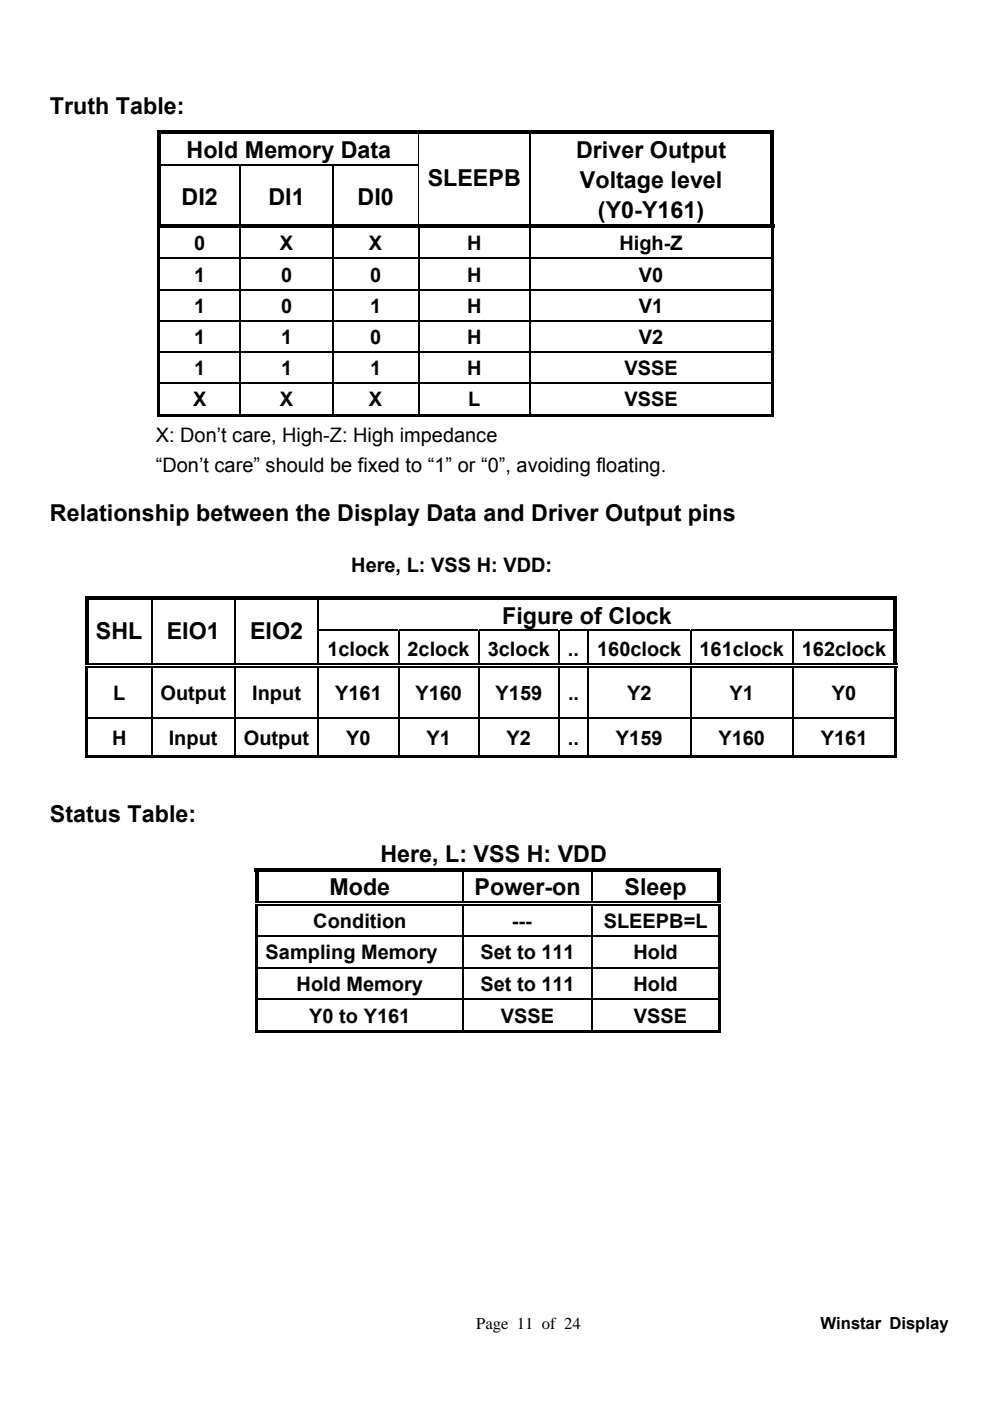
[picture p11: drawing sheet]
<svg xmlns="http://www.w3.org/2000/svg" width="210mm" height="297mm" viewBox="0 0 210 297" stroke-linecap="round" stroke-linejoin="round" font-family="sans-serif">
<defs><g id="words">
<g font-size="4.9">
<text x="10.6" y="24.1">Truth Table:</text>
<text x="39.6" y="33.5">Hold Memory Data</text>
<text x="122.2" y="33.5">Driver Output</text>
<text x="90.7" y="39.4">SLEEPB</text>
<text x="123" y="39.8">Voltage level</text>
<text x="38.5" y="43.4">DI2</text>
<text x="56.9" y="43.4">DI1</text>
<text x="75.8" y="43.4">DI0</text>
<text x="126.8" y="46.2">(Y0-Y161)</text>
<text x="10.6" y="110.5">Relationship between the Display Data and Driver Output pins</text>
<text x="20.3" y="135.4">SHL</text>
<text x="35.3" y="135.4">EIO1</text>
<text x="53" y="135.4">EIO2</text>
<text x="106.5" y="132.2">Figure of Clock</text>
<text x="10.6" y="174.2">Status Table:</text>
<text x="80.7" y="182.7">Here, L: VSS H: VDD</text>
<text x="69.9" y="189.8">Mode</text>
<text x="100.6" y="189.8">Power-on</text>
<text x="132.4" y="189.8">Sleep</text>
</g>
<g font-size="4.2">
<text x="41.2" y="53.1">0</text>
<text x="59.4" y="53.1">X</text>
<text x="78.2" y="53.1">X</text>
<text x="99" y="53.1">H</text>
<text x="131.3" y="53.1">High-Z</text>
<text x="41.2" y="59.7">1</text>
<text x="59.6" y="59.7">0</text>
<text x="78.5" y="59.7">0</text>
<text x="99" y="59.7">H</text>
<text x="135.5" y="59.7">V0</text>
<text x="41.2" y="66.3">1</text>
<text x="59.6" y="66.3">0</text>
<text x="78.5" y="66.3">1</text>
<text x="99" y="66.3">H</text>
<text x="135.5" y="66.3">V1</text>
<text x="41.2" y="72.9">1</text>
<text x="59.6" y="72.9">1</text>
<text x="78.5" y="72.9">0</text>
<text x="99" y="72.9">H</text>
<text x="135.5" y="72.9">V2</text>
<text x="41.2" y="79.5">1</text>
<text x="59.6" y="79.5">1</text>
<text x="78.5" y="79.5">1</text>
<text x="99" y="79.5">H</text>
<text x="132.4" y="79.5">VSSE</text>
<text x="40.9" y="86.1">X</text>
<text x="59.3" y="86.1">X</text>
<text x="78.2" y="86.1">X</text>
<text x="99.3" y="86.1">L</text>
<text x="132.4" y="86.1">VSSE</text>
<text x="33" y="93.7">X: Don’t care, High-Z: High impedance</text>
<text x="33" y="100.1">“Don’t care” should be fixed to “1” or “0”, avoiding floating.</text>
<text x="74.5" y="121.3">Here, L: VSS H: VDD:</text>
<text x="69.4" y="139.1">1clock</text>
<text x="86.4" y="139.1">2clock</text>
<text x="103.4" y="139.1">3clock</text>
<text x="120.4" y="139.1">..</text>
<text x="126.6" y="139.1">160clock</text>
<text x="148.3" y="139.1">161clock</text>
<text x="170" y="139.1">162clock</text>
<text x="24" y="148.4">L</text>
<text x="34" y="148.4">Output</text>
<text x="53.5" y="148.4">Input</text>
<text x="71.1" y="148.4">Y161</text>
<text x="88.1" y="148.4">Y160</text>
<text x="105.1" y="148.4">Y159</text>
<text x="120.4" y="148.4">..</text>
<text x="133" y="148.4">Y2</text>
<text x="154.7" y="148.4">Y1</text>
<text x="176.4" y="148.4">Y0</text>
<text x="23.7" y="157.9">H</text>
<text x="35.8" y="157.9">Input</text>
<text x="51.7" y="157.9">Output</text>
<text x="73.4" y="157.9">Y0</text>
<text x="90.4" y="157.9">Y1</text>
<text x="107.4" y="157.9">Y2</text>
<text x="120.4" y="157.9">..</text>
<text x="130.6" y="157.9">Y159</text>
<text x="152.3" y="157.9">Y160</text>
<text x="174" y="157.9">Y161</text>
<text x="66.4" y="196.7">Condition</text>
<text x="108.5" y="196.7">---</text>
<text x="128" y="196.7">SLEEPB=L</text>
<text x="56.3" y="203.4">Sampling Memory</text>
<text x="101.9" y="203.4">Set to 111</text>
<text x="134.3" y="203.4">Hold</text>
<text x="62.9" y="210.1">Hold Memory</text>
<text x="101.9" y="210.1">Set to 111</text>
<text x="134.3" y="210.1">Hold</text>
<text x="65.6" y="216.8">Y0 to Y161</text>
<text x="106.2" y="216.8">VSSE</text>
<text x="134.4" y="216.8">VSSE</text>
</g>
<g font-size="3.5">
<text x="101" y="281.7">Page 11 of 24</text>
<text x="174" y="281.7">Winstar Display</text>
</g>
</g></defs>
<g fill="#000">
<path d="M33.3 27.7h.8v.8h-.8zM33.3 27.7h55.4v.7h-55.4zM33.3 28.5h.8v6.3h-.8zM33.3 34.8h.8v.8h-.8zM50.8 34.8h.4v.8h-.4zM70.4 34.8h.3v.8h-.3zM88.7 28.4l.2 .1zM88.7 27.7h23.5v.7h-23.5zM88.7 34.8h.2v.8h-.2zM112.2 28.4l.3 .1zM112.2 27.7h51.2v.7h-51.2zM112.2 34.8h.3v.8h-.3z"/>
<path d="M163.4 27.7h.8v.8h-.8zM163.4 27.7h.8v.7h-.8zM163.4 28.5h.8v6.3h-.8zM163.4 34.8h.8v.8h-.8zM33.3 35.6h.8v11.9h-.8zM33.3 47.5h.8v.3h-.8zM33.3 48h.8v.3h-.8zM33.4 48.3h.6zM33.4 48.3h.6v6.4h-.6zM33.4 54.7h.6v.2h-.6zM34.1 47.5h.7v.3h-.7zM34.1 48h.7v.3h-.7z"/>
<path d="M50.8 47.5h.8v.3h-.8zM50.8 48h.8v.3h-.8zM50.9 48.3h.2zM50.9 54.7h.2v.2h-.2zM51.2 47.5h.7v.3h-.7zM51.2 48h.7v.3h-.7zM70.4 47.5h.7v.3h-.7zM70.4 48h.7v.3h-.7zM70.4 48.3h.3zM70.4 54.7h.3v.2h-.3zM70.7 47.5h.8v.3h-.8zM70.7 48h.8v.3h-.8z"/>
<path d="M88.6 48.3h.3zM88.6 47.5h.8v.3h-.8zM88.6 48h.8v.3h-.8zM88.6 54.7h.3v.2h-.3zM88.9 47.5h.8v.3h-.8zM88.9 48h.8v.3h-.8zM112.2 48.3h.3zM112.2 47.5h.8v.3h-.8zM112.2 48h.8v.3h-.8zM112.2 54.7h.3v.2h-.3zM163.4 35.6h.8v11.9h-.8zM163.4 47.5h.7v.3h-.7z"/>
<path d="M163.4 48h.7v.3h-.7zM163.5 48.3h.6zM163.5 48.3h.6v6.4h-.6zM163.5 54.7h.6v.2h-.6zM164.1 47.5l.1 .3zM164.1 48l.1 .3zM33.4 54.9h.6v6.4h-.6zM33.4 61.3h.6v.3h-.6zM33.4 61.6h.6v6.3h-.6zM33.4 67.9h.6v.3h-.6zM33.4 68.2h.6v6.3h-.6zM33.4 74.5h.6v.3h-.6z"/>
<path d="M50.9 61.3h.2v.3h-.2zM50.9 67.9h.2v.3h-.2zM50.9 74.5h.2v.3h-.2zM70.4 61.3h.3v.3h-.3zM70.4 67.9h.3v.3h-.3zM70.4 74.5h.3v.3h-.3zM88.6 61.3h.3v.3h-.3zM88.6 67.9h.3v.3h-.3zM88.6 74.5h.3v.3h-.3zM112.2 61.3h.3v.3h-.3zM112.2 67.9h.3v.3h-.3zM112.2 74.5h.3v.3h-.3z"/>
<path d="M163.5 54.9h.6v6.4h-.6zM163.5 61.3h.6v.3h-.6zM163.5 61.6h.6v6.3h-.6zM163.5 67.9h.6v.3h-.6zM163.5 68.2h.6v6.3h-.6zM163.5 74.5h.6v.3h-.6zM33.4 74.8h.6v6.3h-.6zM33.4 81.1h.6v.3h-.6zM33.4 81.4h.6v6.9h-.6zM33.4 87.8h17.5v.5h-17.5zM50.9 81.1h.2v.3h-.2zM50.9 87.8h19.5v.5h-19.5z"/>
<path d="M70.4 81.1h.3v.3h-.3zM70.4 87.8h18.2v.5h-18.2zM88.6 81.1h.3v.3h-.3zM88.6 87.8h23.6v.5h-23.6zM112.2 81.1h.3v.3h-.3zM112.2 87.8h51.3v.5h-51.3zM163.5 74.8h.6v6.3h-.6zM163.5 81.1h.6v.3h-.6zM163.5 81.4h.6v6.9h-.6zM18 126.4h.8v.8h-.8zM18 126.4h14v.8h-14zM18 127.2h.8v6.3h-.8z"/>
<path d="M18 133.5h.8v.8h-.8zM32 127.2h.3zM32 126.4h17.7v.8h-17.7zM32 133.5h.3v.8h-.3zM49.7 127.2h.2zM49.7 126.4h17.7v.8h-17.7zM49.7 133.5h.2v.8h-.2zM67.4 127.2h.2zM67.4 126.4h122v.8h-122zM67.4 133.5h.2v.8h-.2zM84.4 133.5h.2v.8h-.2zM101.4 133.5h.2v.8h-.2z"/>
<path d="M118.4 133.5h.2v.8h-.2zM124.6 133.5h.2v.8h-.2zM146.3 133.5h.2v.8h-.2zM168 133.5h.3v.8h-.3zM189.4 126.4h.8v.8h-.8zM189.4 127.2h.8v6.3h-.8zM189.4 133.5h.8v.8h-.8zM18 134.3h.8v6.4h-.8zM18 140.7h.8v.2h-.8zM18 141.2h.8v.3h-.8zM18.2 141.5h.5zM18.2 141.5h.5v10.6h-.5z"/>
<path d="M18.2 152.1h.5v.4h-.5zM18.8 140.7h.8v.2h-.8zM18.8 141.2h.8v.3h-.8zM32 141.5h.3zM32 140.7h.7v.2h-.7zM32 141.2h.7v.3h-.7zM32 152.1h.3v.4h-.3zM32.3 140.7h.8v.2h-.8zM32.3 141.2h.8v.3h-.8zM49.6 141.5h.4zM49.6 140.7h.8v.2h-.8zM49.6 141.2h.8v.3h-.8z"/>
<path d="M49.6 152.1h.4v.4h-.4zM50 140.7h.7v.2h-.7zM50 141.2h.7v.3h-.7zM67.3 141.5h.4zM67.3 140.7h.8v.2h-.8zM67.3 141.2h.8v.3h-.8zM67.3 152.1h.4v.4h-.4zM67.7 140.7h.7v.2h-.7zM67.7 141.2h.7v.3h-.7zM84.3 141.5h.4zM84.3 140.7h.8v.2h-.8zM84.3 141.2h.8v.3h-.8z"/>
<path d="M84.3 152.1h.4v.4h-.4zM84.7 140.7h.7v.2h-.7zM84.7 141.2h.7v.3h-.7zM101.3 141.5h.4zM101.3 140.7h.8v.2h-.8zM101.3 141.2h.8v.3h-.8zM101.3 152.1h.4v.4h-.4zM101.7 140.7h.7v.2h-.7zM101.7 141.2h.7v.3h-.7zM118.3 141.5h.4zM118.3 140.7h.8v.2h-.8zM118.3 141.2h.8v.3h-.8z"/>
<path d="M118.3 152.1h.4v.4h-.4zM118.7 140.7h.7v.2h-.7zM118.7 141.2h.7v.3h-.7zM124.5 141.5h.4zM124.5 140.7h.8v.2h-.8zM124.5 141.2h.8v.3h-.8zM124.5 152.1h.4v.4h-.4zM124.9 140.7h.7v.2h-.7zM124.9 141.2h.7v.3h-.7zM146.2 141.5h.4zM146.2 140.7h.8v.2h-.8zM146.2 141.2h.8v.3h-.8z"/>
<path d="M146.2 152.1h.4v.4h-.4zM146.6 140.7h.7v.2h-.7zM146.6 141.2h.7v.3h-.7zM168 141.5h.3zM168 140.7h.7v.2h-.7zM168 141.2h.7v.3h-.7zM168 152.1h.3v.4h-.3zM168.3 140.7h.8v.2h-.8zM168.3 141.2h.8v.3h-.8zM189.4 134.3h.8v6.4h-.8zM189.4 140.7h.8v.2h-.8zM189.4 141.2h.8v.3h-.8z"/>
<path d="M189.5 141.5h.6zM189.5 141.5h.6v10.6h-.6zM189.5 152.1h.6v.4h-.6zM190.2 140.7v.2zM190.2 141.2v.3zM18.2 152.5h.5v7.6h-.5zM18.2 160.1h13.8v.6h-13.8zM32 160.1h17.6v.6h-17.6zM49.6 160.1h17.7v.6h-17.7zM67.3 160.1h17v.6h-17zM84.3 160.1h17v.6h-17zM101.3 160.1h17v.6h-17z"/>
<path d="M118.3 160.1h6.2v.6h-6.2zM124.5 160.1h21.7v.6h-21.7zM146.2 160.1h21.8v.6h-21.8zM168 160.1h21.5v.6h-21.5zM189.5 152.5h.6v8.2h-.6zM189.5 160.1h.6v.6h-.6zM54 184h.8v.8h-.8zM54 184h44v.8h-44zM54 184.8h.8v6.4h-.8zM54 191.2h.8v.2h-.8zM54 191.7h.8v.2h-.8zM54.1 191.9l.6 .1z"/>
<path d="M54.1 192h.6v6.3h-.6zM54.1 198.3h.6v.3h-.6zM54.8 191.2h.8v.2h-.8zM54.8 191.7h.8v.2h-.8zM98 184.8h.3zM98 184h27.4v.8h-27.4zM98 191.9l.3 .1zM98 191.2h.8v.2h-.8zM98 191.7h.8v.2h-.8zM98 198.3h.3v.3h-.3zM125.4 184.8h.3zM125.4 184h26.7v.8h-26.7z"/>
<path d="M125.4 191.9l.3 .1zM125.4 191.2h.8v.2h-.8zM125.4 191.7h.8v.2h-.8zM125.4 198.3h.3v.3h-.3zM152.1 184h.7v.8h-.7zM152.1 184.8h.7v6.4h-.7zM152.1 191.2h.7v.2h-.7zM152.1 191.7h.7v.2h-.7zM152.1 191.9l.7 .1zM152.1 192h.7v6.3h-.7zM152.1 198.3h.7v.3h-.7zM152.8 191.2v.2z"/>
<path d="M152.8 191.7v.2zM54.1 198.6h.6v6.4h-.6zM54.1 205h.6v.4h-.6zM54.1 205.4h.6v6.3h-.6zM54.1 211.7h.6v.4h-.6zM54.1 212.1h.6v6.3h-.6zM54.1 218.4h43.9v.6h-43.9zM98 205h.3v.4h-.3zM98 211.7h.3v.4h-.3zM98 218.4h27.4v.6h-27.4zM125.4 205h.3v.4h-.3zM125.4 211.7h.3v.4h-.3z"/>
<path d="M125.4 218.4h26.7v.6h-26.7zM152.1 198.6h.7v6.4h-.7zM152.1 205h.7v.4h-.7zM152.1 205.4h.7v6.3h-.7zM152.1 211.7h.7v.4h-.7zM152.1 212.1h.7v6.9h-.7zM152.1 218.4h.7v.6h-.7z"/>
</g>
<path d="M88.8 28.5v6.3M88.8 35.6v11.9" fill="none" stroke="#000" stroke-width=".21"/>
<g fill="none" stroke="#000" stroke-width=".25">
<path d="M112.4 28.5v6.3M112.4 35.6v11.9M34 54.8h16.9M34.8 47.6h16M34.8 48.2h16M51 48.3v6.4M51 54.9v6.4M51.1 54.8h19.3M51.9 47.6h18.5M51.9 48.2h18.5M70.5 48.3v6.4M70.5 54.9v6.4"/>
<path d="M70.7 54.8h17.9M71.5 47.6h17.1M71.5 48.2h17.1M88.8 48.3v6.4M88.8 54.9v6.4M88.9 54.8h23.3M89.7 47.6h22.5M89.7 48.2h22.5M112.4 48.3v6.4M112.4 54.9v6.4M112.5 54.8h51M113 47.6h50.4"/>
<path d="M113 48.2h50.4M34 61.4h16.9M34 68h16.9M34 74.6h16.9M51 61.6v6.3M51 68.2v6.3M51 74.8v6.3M51.1 61.4h19.3M51.1 68h19.3M51.1 74.6h19.3M70.5 61.6v6.3M70.5 68.2v6.3"/>
<path d="M70.5 74.8v6.3M70.7 61.4h17.9M70.7 68h17.9M70.7 74.6h17.9M88.8 61.6v6.3M88.8 68.2v6.3M88.8 74.8v6.3M88.9 61.4h23.3M88.9 68h23.3M88.9 74.6h23.3M112.4 61.6v6.3M112.4 68.2v6.3"/>
<path d="M112.4 74.8v6.3M112.5 61.4h51M112.5 68h51M112.5 74.6h51M34 81.2h16.9M51 81.4v6.4M51.1 81.2h19.3M70.5 81.4v6.4M70.7 81.2h17.9M88.8 81.4v6.4M88.9 81.2h23.3M112.4 81.4v6.4"/>
<path d="M112.5 81.2h51M32.1 127.2v6.3M32.1 134.3v6.4M49.8 127.2v6.3M49.8 134.3v6.4M67.5 127.2v6.3M67.5 134.3v6.4M67.6 133.7h16.8M84.5 134.3v6.4M84.6 133.7h16.8M101.5 134.3v6.4M101.6 133.7h16.8"/>
<path d="M118.5 134.3v6.4M118.6 133.7h6M124.7 134.3v6.4M124.8 133.7h21.5M146.4 134.3v6.4M146.5 133.7h21.5M168.1 134.3v6.4M168.3 133.7h21.1M19.6 140.8h12.4M19.6 141.3h12.4M33.1 140.8h16.5M33.1 141.3h16.5"/>
<path d="M50.7 140.8h16.6M50.7 141.3h16.6M68.4 140.8h15.9M68.4 141.3h15.9M85.4 140.8h15.9M85.4 141.3h15.9M102.4 140.8h15.9M102.4 141.3h15.9M119.4 140.8h5.1M119.4 141.3h5.1M125.6 140.8h20.6M125.6 141.3h20.6"/>
<path d="M147.3 140.8h20.7M147.3 141.3h20.7M169.1 140.8h20.3M169.1 141.3h20.3M55.6 191.3h42.4M55.6 191.8h42.4M98.8 191.3h26.6M98.8 191.8h26.6M126.2 191.3h25.9M126.2 191.8h25.9"/>
</g>
<g fill="none" stroke="#000" stroke-width=".34">
<path d="M34.1 35h16.7M51 35.6v11.9M51.2 35h19.2M70.5 35.6v11.9M70.7 35h18M18.7 152.3h13.3M32.1 141.5v10.6M32.1 152.5v7.6M32.3 152.3h17.3M49.8 141.5v10.6M49.8 152.5v7.6M50 152.3h17.3"/>
<path d="M67.5 141.5v10.6M67.5 152.5v7.6M67.7 152.3h16.6M84.5 141.5v10.6M84.5 152.5v7.6M84.7 152.3h16.6M101.5 141.5v10.6M101.5 152.5v7.6M101.7 152.3h16.6M118.5 141.5v10.6M118.5 152.5v7.6M118.7 152.3h5.8"/>
<path d="M124.7 141.5v10.6M124.7 152.5v7.6M124.9 152.3h21.3M146.4 141.5v10.6M146.4 152.5v7.6M146.6 152.3h21.4M168.1 141.5v10.6M168.1 152.5v7.6M168.3 152.3h21.2M54.7 198.5h43.3M98.2 184.8v6.4M98.2 192v6.3"/>
<path d="M98.2 198.6v6.4M98.3 198.5h27.1M125.6 184.8v6.4M125.6 192v6.3M125.6 198.6v6.4M125.7 198.5h26.4M54.7 205.2h43.3M54.7 211.9h43.3M98.2 205.4v6.3M98.2 212.1v6.3M98.3 205.2h27.1M98.3 211.9h27.1"/>
<path d="M125.6 205.4v6.3M125.6 212.1v6.3M125.7 205.2h26.4M125.7 211.9h26.4"/>
</g>
<use href="#words"/>
</svg>
